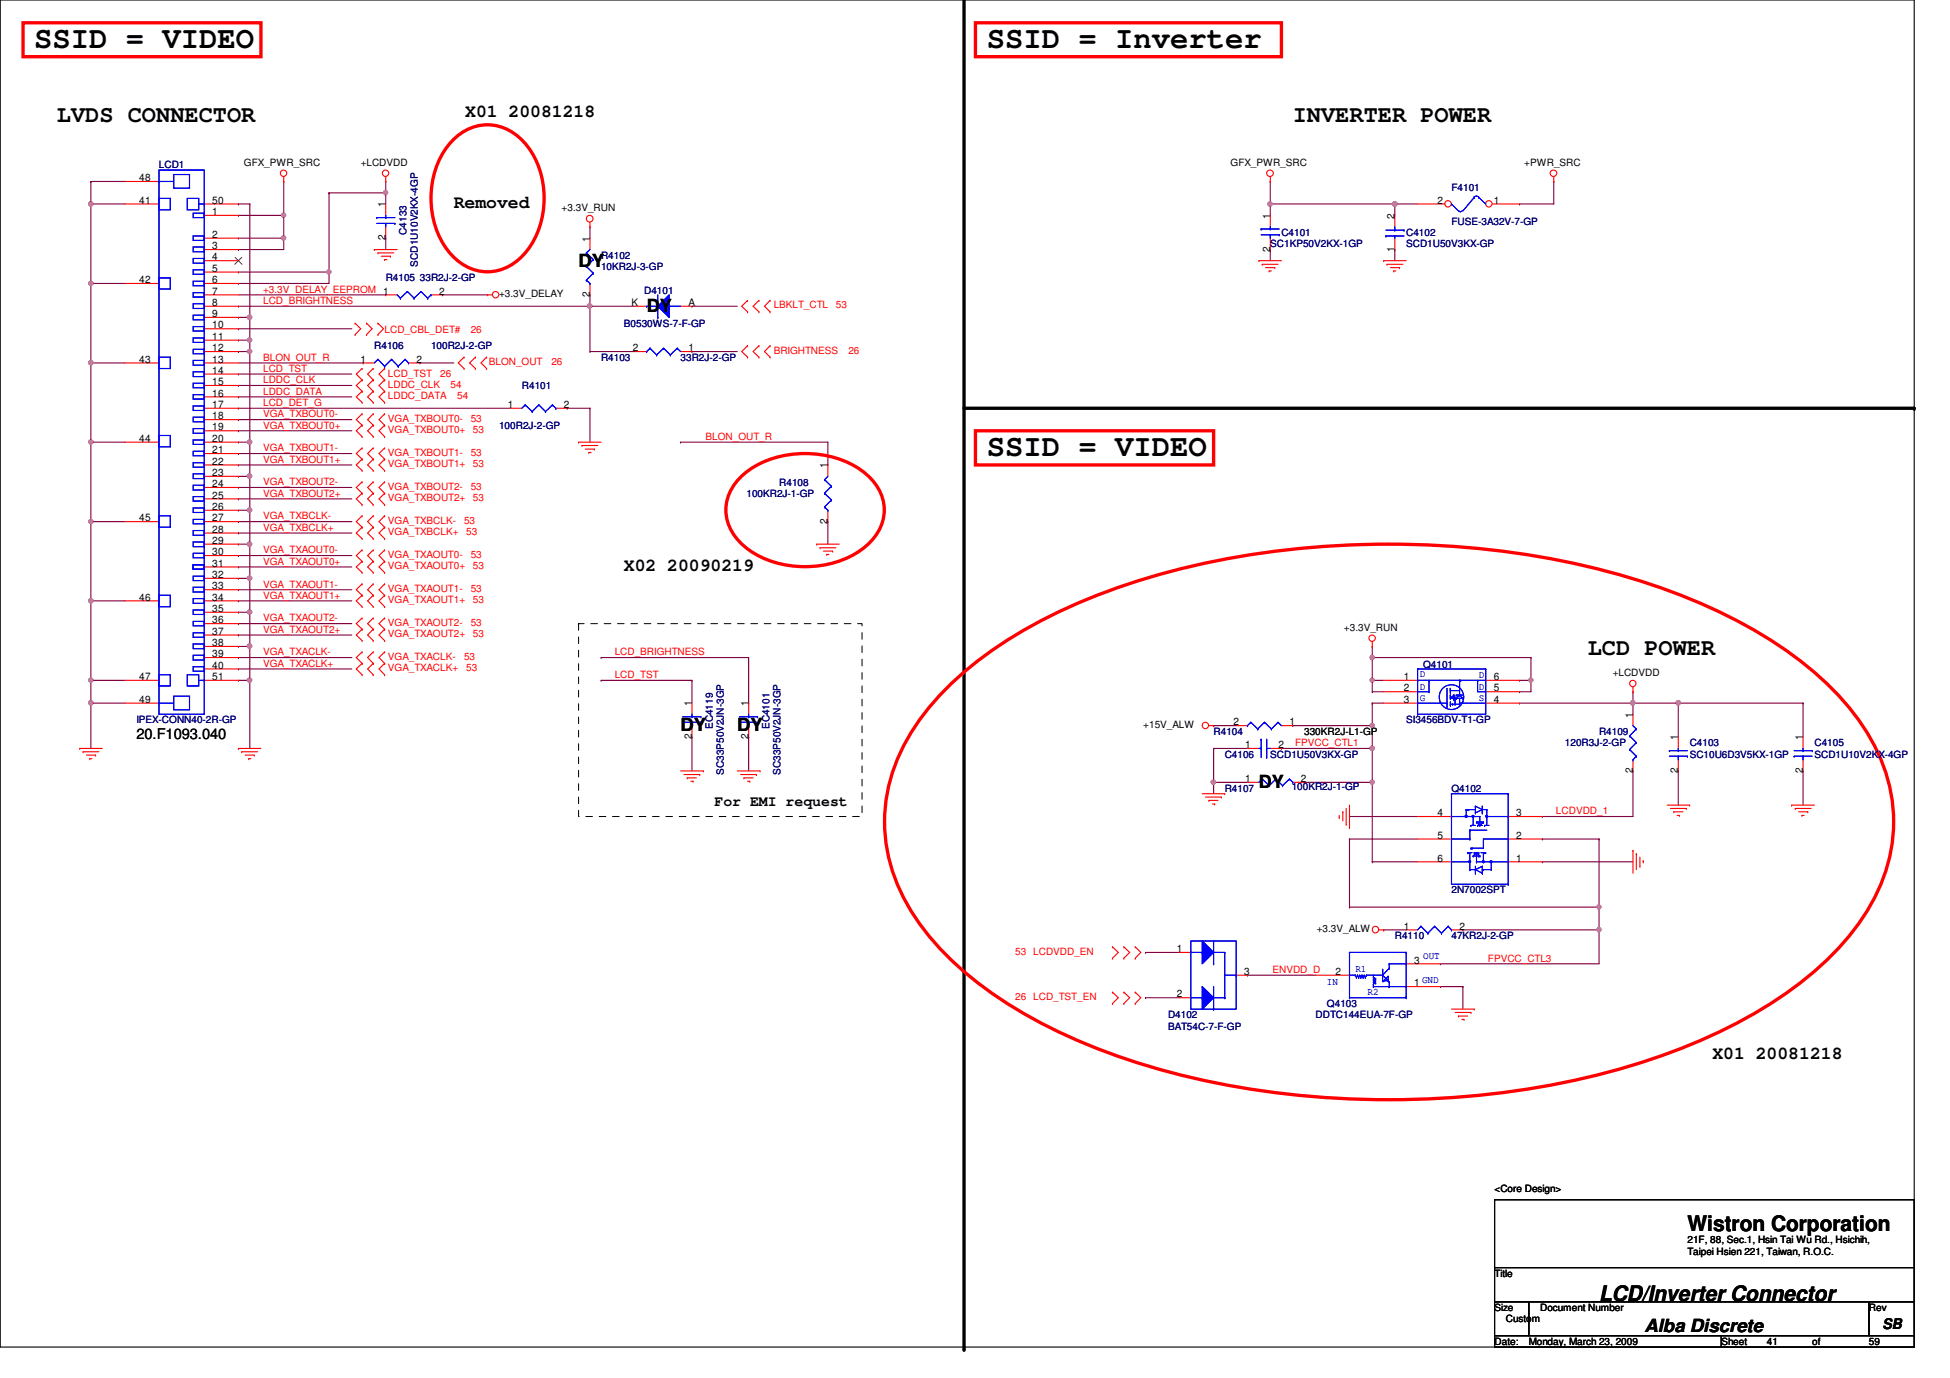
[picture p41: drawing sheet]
<svg xmlns="http://www.w3.org/2000/svg" width="297mm" height="210mm" viewBox="0 0 297 210" stroke-linecap="round" stroke-linejoin="round" font-family="sans-serif">
<defs><g id="words">
<g font-size="4.7">
<text x="5.2" y="7.3">SSID = VIDEO</text>
<text x="150.3" y="7.3">SSID = Inverter</text>
<text x="150.3" y="69.5">SSID = VIDEO</text>
</g>
<g font-size="3.6">
<text x="8.7" y="18.5">LVDS CONNECTOR</text>
<text x="196.9" y="18.5">INVERTER POWER</text>
<text x="241.8" y="99.7">LCD POWER</text>
</g>
<g font-size="3.3">
<text x="257" y="187.5">Wistron Corporation</text>
<text x="243.6" y="198.2">LCD/Inverter Connector</text>
</g>
<g font-size="2.8">
<text x="70.9" y="17.9">X01 20081218</text>
<text x="69.1" y="31.7">Removed</text>
<text x="88.1" y="40.6">DY</text>
<text x="98.5" y="47.5">DY</text>
<text x="95" y="87">X02 20090219</text>
<text x="103.7" y="111.4">DY</text>
<text x="112.3" y="111.4">DY</text>
<text x="191.8" y="120">DY</text>
<text x="260.9" y="161.2">X01 20081218</text>
<text x="250.5" y="202.9">Alba Discrete</text>
</g>
<g font-size="2.2">
<text x="20.8" y="112.6">20.F1093.040</text>
<text x="108.8" y="122.8">For EMI request</text>
<text x="286.8" y="202.4">SB</text>
</g>
<g font-size="1.6">
<text x="21.2" y="27.6">48</text>
<text x="21.2" y="31">41</text>
<text x="32.3" y="32.8">1</text>
<text x="32.3" y="31">50</text>
<text x="58.7" y="31.6" transform="rotate(-90 58.7 31.6)">1</text>
<text x="193.5" y="33.3" transform="rotate(-90 193.5 33.3)">1</text>
<text x="212.4" y="33.3" transform="rotate(-90 212.4 33.3)">2</text>
<text x="219" y="31">2</text>
<text x="227.5" y="31">1</text>
<text x="32.3" y="36.2">2</text>
<text x="32.3" y="38">3</text>
<text x="32.3" y="39.7">4</text>
<text x="32.3" y="41.4">5</text>
<text x="58.7" y="36.6" transform="rotate(-90 58.7 36.6)">2</text>
<text x="89.8" y="36.8" transform="rotate(-90 89.8 36.8)">1</text>
<text x="193.5" y="38.4" transform="rotate(-90 193.5 38.4)">2</text>
<text x="212.4" y="38.4" transform="rotate(-90 212.4 38.4)">1</text>
<text x="21.2" y="43.1">42</text>
<text x="32.3" y="43.1">6</text>
<text x="32.3" y="44.9">7</text>
<text x="32.3" y="46.6">8</text>
<text x="66.9" y="44.9">2</text>
<text x="89.8" y="45.3" transform="rotate(-90 89.8 45.3)">2</text>
<text x="96.2" y="46.6">K</text>
<text x="104.9" y="46.6">A</text>
<text x="32.3" y="48.3">9</text>
<text x="32.3" y="50">10</text>
<text x="32.3" y="51.8">11</text>
<text x="32.3" y="53.5">12</text>
<text x="96.4" y="53.5">2</text>
<text x="104.9" y="53.5">1</text>
<text x="21.2" y="55.2">43</text>
<text x="32.3" y="55.2">13</text>
<text x="32.3" y="56.9">14</text>
<text x="32.3" y="58.7">15</text>
<text x="54.9" y="55.2">1</text>
<text x="63.5" y="55.2">2</text>
<text x="32.3" y="60.4">16</text>
<text x="32.3" y="62.1">17</text>
<text x="32.3" y="63.9">18</text>
<text x="32.3" y="65.6">19</text>
<text x="77.4" y="62.1">1</text>
<text x="85.9" y="62.1">2</text>
<text x="21.2" y="67.3">44</text>
<text x="32.3" y="67.3">20</text>
<text x="32.3" y="69">21</text>
<text x="32.3" y="70.8">22</text>
<text x="126.1" y="71.3" transform="rotate(-90 126.1 71.3)">1</text>
<text x="32.3" y="72.5">23</text>
<text x="32.3" y="74.2">24</text>
<text x="32.3" y="75.9">25</text>
<text x="32.3" y="77.7">26</text>
<text x="21.2" y="79.4">45</text>
<text x="32.3" y="79.4">27</text>
<text x="32.3" y="81.2">28</text>
<text x="32.3" y="82.8">29</text>
<text x="126.1" y="79.8" transform="rotate(-90 126.1 79.8)">2</text>
<text x="32.3" y="84.6">30</text>
<text x="32.3" y="86.3">31</text>
<text x="32.3" y="88.1">32</text>
<text x="32.3" y="89.8">33</text>
<text x="21.2" y="91.5">46</text>
<text x="32.3" y="91.5">34</text>
<text x="32.3" y="93.2">35</text>
<text x="32.3" y="95">36</text>
<text x="32.3" y="96.7">37</text>
<text x="32.3" y="98.4">38</text>
<text x="32.3" y="100.1">39</text>
<text x="32.3" y="101.9">40</text>
<text x="21.2" y="103.6">47</text>
<text x="21.2" y="107.1">49</text>
<text x="32.3" y="103.6">51</text>
<text x="105.4" y="107.6" transform="rotate(-90 105.4 107.6)">1</text>
<text x="114" y="107.6" transform="rotate(-90 114 107.6)">1</text>
<text x="213.8" y="103.6">1</text>
<text x="213.8" y="105.3">2</text>
<text x="213.8" y="107.1">3</text>
<text x="227.5" y="107.1">4</text>
<text x="227.5" y="105.3">5</text>
<text x="227.5" y="103.6">6</text>
<text x="105.4" y="112.6" transform="rotate(-90 105.4 112.6)">2</text>
<text x="114" y="112.6" transform="rotate(-90 114 112.6)">2</text>
<text x="187.9" y="110.5">2</text>
<text x="189.6" y="114">1</text>
<text x="194.7" y="114">2</text>
<text x="196.4" y="110.5">1</text>
<text x="248.7" y="109.3" transform="rotate(-90 248.7 109.3)">1</text>
<text x="255.6" y="112.8" transform="rotate(-90 255.6 112.8)">1</text>
<text x="274.6" y="112.8" transform="rotate(-90 274.6 112.8)">1</text>
<text x="189.6" y="119.1">1</text>
<text x="198.2" y="119.1">2</text>
<text x="248.7" y="117.8" transform="rotate(-90 248.7 117.8)">2</text>
<text x="255.6" y="117.8" transform="rotate(-90 255.6 117.8)">2</text>
<text x="274.6" y="117.8" transform="rotate(-90 274.6 117.8)">2</text>
<text x="219" y="124.3">4</text>
<text x="231" y="124.3">3</text>
<text x="219" y="127.8">5</text>
<text x="219" y="131.2">6</text>
<text x="231" y="131.2">1</text>
<text x="231" y="127.8">2</text>
<text x="213.8" y="141.6">1</text>
<text x="222.3" y="141.6">2</text>
<text x="179.3" y="145">1</text>
<text x="189.5" y="148.5">3</text>
<text x="203.5" y="148.5">2</text>
<text x="215.4" y="146.8">3</text>
<text x="179.3" y="151.9">2</text>
<text x="215.4" y="150.2">1</text>
</g>
<g font-size="1.5" fill="#000080">
<text x="24.2" y="25.6">LCD1</text>
<text x="221.1" y="29">F4101</text>
<text x="61.9" y="35.8" transform="rotate(-90 61.9 35.8)">C4133</text>
<text x="195.2" y="35.9">C4101</text>
<text x="214.2" y="35.9">C4102</text>
<text x="221.1" y="34.2">FUSE-3A32V-7-GP</text>
<text x="63.7" y="40.6" transform="rotate(-90 63.7 40.6)">SCD1U10V2KX-4GP</text>
<text x="91.6" y="39.4">R4102</text>
<text x="91.6" y="41.1">10KR2J-3-GP</text>
<text x="193.5" y="37.7">SC1KP50V2KX-1GP</text>
<text x="214.2" y="37.7">SCD1U50V3KX-GP</text>
<text x="58.8" y="42.8">R4105 33R2J-2-GP</text>
<text x="98.1" y="44.7">D4101</text>
<text x="57" y="53.2">R4106</text>
<text x="65.7" y="53.2">100R2J-2-GP</text>
<text x="95" y="49.7">B0530WS-7-F-GP</text>
<text x="79.5" y="59.3">R4101</text>
<text x="91.6" y="54.9">R4103</text>
<text x="103.7" y="54.9">33R2J-2-GP</text>
<text x="76" y="65.3">100R2J-2-GP</text>
<text x="113.7" y="75.6">100KR2J-1-GP</text>
<text x="118.7" y="74">R4108</text>
<text x="216.8" y="101.7">Q4101</text>
<text x="20.8" y="110.2">IPEX-CONN40-2R-GP</text>
<text x="108.6" y="111" transform="rotate(-90 108.6 111)">EC4119</text>
<text x="117.2" y="111" transform="rotate(-90 117.2 111)">EC4101</text>
<text x="184.9" y="111.9">R4104</text>
<text x="214.2" y="110.2">SI3456BDV-T1-GP</text>
<text x="238.4" y="113.7">120R3J-2-GP</text>
<text x="243.6" y="111.9">R4109</text>
<text x="257.4" y="113.7">C4103</text>
<text x="276.4" y="113.7">C4105</text>
<text x="110.3" y="118" transform="rotate(-90 110.3 118)">SC33P50V2JN-3GP</text>
<text x="118.9" y="118" transform="rotate(-90 118.9 118)">SC33P50V2JN-3GP</text>
<text x="186.6" y="115.4">C4106</text>
<text x="193.5" y="115.4">SCD1U50V3KX-GP</text>
<text x="257.4" y="115.4">SC10U6D3V5KX-1GP</text>
<text x="276.4" y="115.4">SCD1U10V2KX-4GP</text>
<text x="186.6" y="120.6">R4107</text>
<text x="196.8" y="120.4">100KR2J-1-GP</text>
<text x="221.1" y="120.6">Q4102</text>
<text x="221.1" y="136.1">2N7002SPT</text>
<text x="212.5" y="143">R4110</text>
<text x="221.1" y="143">47KR2J-2-GP</text>
<text x="177.9" y="155.1">D4102</text>
<text x="200.4" y="155.1">DDTC144EUA-7F-GP</text>
<text x="202.1" y="153.4">Q4103</text>
<text x="177.9" y="156.8">BAT54C-7-F-GP</text>
</g>
<g font-size="1.5">
<text x="37.2" y="25.2">GFX_PWR_SRC</text>
<text x="54.9" y="25.2">+LCDVDD</text>
<text x="187.4" y="25.2">GFX_PWR_SRC</text>
<text x="232.2" y="25.2">+PWR_SRC</text>
<text x="85.6" y="32.1">+3.3V_RUN</text>
<text x="76" y="45.3">+3.3V_DELAY</text>
<text x="204.7" y="96.1">+3.3V_RUN</text>
<text x="245.7" y="103">+LCDVDD</text>
<text x="174.2" y="110.9">+15V_ALW</text>
<text x="198.7" y="111.9">330KR2J-L1-GP</text>
<text x="200.6" y="142">+3.3V_ALW</text>
<text x="227.7" y="181.5">&lt;Core Design&gt;</text>
<text x="257" y="189.3">21F, 88, Sec.1, Hsin Tai Wu Rd., Hsichih,</text>
<text x="257" y="191.1">Taipei Hsien 221, Taiwan, R.O.C.</text>
<text x="227.7" y="194.5">Title</text>
<text x="227.7" y="199.7">Size</text>
<text x="229.4" y="201.4">Custom</text>
<text x="234.6" y="199.7">Document Number</text>
<text x="284.7" y="199.7">Rev</text>
<text x="227.7" y="204.9">Date:</text>
<text x="232.9" y="204.9">Monday, March 23, 2009</text>
<text x="262.2" y="204.9">Sheet</text>
<text x="269.2" y="204.9">41</text>
<text x="276.1" y="204.9">of</text>
<text x="284.7" y="204.9">59</text>
</g>
<g font-size="1.5" fill="#f00">
<text x="40.1" y="46.3">LCD_BRIGHTNESS</text>
<text x="40.1" y="44.6">+3.3V_DELAY_EEPROM 1</text>
<text x="117.9" y="47">LBKLT_CTL</text>
<text x="127.3" y="47">53</text>
<text x="58.6" y="50.8">LCD_CBL_DET#</text>
<text x="71.7" y="50.8">26</text>
<text x="117.9" y="53.9">BRIGHTNESS</text>
<text x="129.2" y="53.9">26</text>
<text x="40.1" y="56.6">LCD_TST</text>
<text x="40.1" y="58.4">LDDC_CLK</text>
<text x="40.1" y="54.9">BLON_OUT_R</text>
<text x="59.1" y="59.1">LDDC_CLK</text>
<text x="59.1" y="57.4">LCD_TST</text>
<text x="67.1" y="57.4">26</text>
<text x="68.6" y="59.1">54</text>
<text x="74.5" y="55.6">BLON_OUT</text>
<text x="84" y="55.6">26</text>
<text x="40.1" y="63.6">VGA_TXBOUT0-</text>
<text x="40.1" y="65.3">VGA_TXBOUT0+</text>
<text x="40.1" y="60.1">LDDC_DATA</text>
<text x="40.1" y="61.8">LCD_DET_G</text>
<text x="59.1" y="64.3">VGA_TXBOUT0-</text>
<text x="59.1" y="66">VGA_TXBOUT0+</text>
<text x="59.1" y="60.8">LDDC_DATA</text>
<text x="69.6" y="60.8">54</text>
<text x="71.7" y="64.3">53</text>
<text x="72" y="66">53</text>
<text x="40.1" y="68.7">VGA_TXBOUT1-</text>
<text x="40.1" y="70.5">VGA_TXBOUT1+</text>
<text x="59.1" y="69.5">VGA_TXBOUT1-</text>
<text x="59.1" y="71.2">VGA_TXBOUT1+</text>
<text x="71.7" y="69.5">53</text>
<text x="72" y="71.2">53</text>
<text x="107.5" y="67">BLON_OUT_R</text>
<text x="40.1" y="75.6">VGA_TXBOUT2+</text>
<text x="40.1" y="73.9">VGA_TXBOUT2-</text>
<text x="59.1" y="74.6">VGA_TXBOUT2-</text>
<text x="59.1" y="76.4">VGA_TXBOUT2+</text>
<text x="71.7" y="74.6">53</text>
<text x="72" y="76.4">53</text>
<text x="40.1" y="79.1">VGA_TXBCLK-</text>
<text x="40.1" y="80.9">VGA_TXBCLK+</text>
<text x="59.1" y="79.8">VGA_TXBCLK-</text>
<text x="59.1" y="81.5">VGA_TXBCLK+</text>
<text x="70.7" y="79.8">53</text>
<text x="71" y="81.5">53</text>
<text x="40.1" y="89.5">VGA_TXAOUT1-</text>
<text x="40.1" y="84.3">VGA_TXAOUT0-</text>
<text x="40.1" y="86">VGA_TXAOUT0+</text>
<text x="59.1" y="85">VGA_TXAOUT0-</text>
<text x="59.1" y="86.7">VGA_TXAOUT0+</text>
<text x="71.7" y="85">53</text>
<text x="72" y="86.7">53</text>
<text x="40.1" y="91.2">VGA_TXAOUT1+</text>
<text x="40.1" y="94.7">VGA_TXAOUT2-</text>
<text x="59.1" y="90.2">VGA_TXAOUT1-</text>
<text x="59.1" y="91.9">VGA_TXAOUT1+</text>
<text x="59.1" y="95.4">VGA_TXAOUT2-</text>
<text x="71.7" y="90.2">53</text>
<text x="71.7" y="95.4">53</text>
<text x="72" y="91.9">53</text>
<text x="40.1" y="99.8">VGA_TXACLK-</text>
<text x="40.1" y="101.6">VGA_TXACLK+</text>
<text x="40.1" y="96.4">VGA_TXAOUT2+</text>
<text x="59.1" y="97.1">VGA_TXAOUT2+</text>
<text x="59.1" y="100.5">VGA_TXACLK-</text>
<text x="70.7" y="100.5">53</text>
<text x="72" y="97.1">53</text>
<text x="93.6" y="99.8">LCD_BRIGHTNESS</text>
<text x="59.1" y="102.3">VGA_TXACLK+</text>
<text x="71" y="102.3">53</text>
<text x="93.6" y="103.3">LCD_TST</text>
<text x="197.3" y="113.7">FPVCC_CTL1</text>
<text x="237" y="124">LCDVDD_1</text>
<text x="154.6" y="145.5">53 LCDVDD_EN</text>
<text x="193.8" y="148.2">ENVDD_D</text>
<text x="226.6" y="146.5">FPVCC_CTL3</text>
<text x="154.6" y="152.4">26 LCD_TST_EN</text>
</g>
<g font-size="1.5" fill="#00f">
<text x="216.3" y="103.1">D</text>
<text x="216.3" y="105">D</text>
<text x="216.3" y="106.8">G</text>
<text x="225.3" y="103.3">D</text>
<text x="225.3" y="105">D</text>
<text x="225.3" y="106.8">S</text>
<text x="206.5" y="148">R1</text>
<text x="216.6" y="149.8">GND</text>
<text x="216.8" y="146.1">OUT</text>
<text x="202.1" y="150.1">IN</text>
<text x="208.3" y="151.5">R2</text>
</g>
</g></defs>
<path d="M0 0h291.6v205.2h-291.6z" fill="none" stroke="#000" stroke-width=".17"/>
<path d="M13.8 43.2h.1M13.8 43.2h5.2M13.8 43.2v12.1M13.8 91.5h.1M13.8 91.5h5.2" fill="none" stroke="#800040" stroke-width=".17"/>
<circle cx="13.8" cy="43.2" r=".33" fill="#f0f"/>
<circle cx="13.8" cy="43.2" r=".33" fill="none" stroke="#f0f" stroke-width=".17"/>
<path d="M13.8 27.6h.1M13.8 27.6h5.2M13.8 55.3h.1M13.8 55.3h5.2M13.8 67.4h.1M13.8 67.4v12.1" fill="none" stroke="#800040" stroke-width=".17"/>
<circle cx="13.8" cy="67.3" r=".33" fill="#f0f"/>
<circle cx="13.8" cy="67.3" r=".33" fill="none" stroke="#f0f" stroke-width=".17"/>
<path d="M13.8 31.1h.1M13.8 31.1v12.1" fill="none" stroke="#800040" stroke-width=".17"/>
<circle cx="13.8" cy="31.1" r=".34" fill="#f0f"/>
<circle cx="13.8" cy="31.1" r=".34" fill="none" stroke="#f0f" stroke-width=".17"/>
<path d="M13.8 79.5h.1M13.8 79.5h5.2M13.8 79.5v12" fill="none" stroke="#800040" stroke-width=".17"/>
<circle cx="13.8" cy="79.4" r=".33" fill="#f0f"/>
<circle cx="13.8" cy="79.4" r=".33" fill="none" stroke="#f0f" stroke-width=".17"/>
<path d="M193.5 27.6h.1M193.5 31.1h.1M193.5 27.6v3.5M193.5 31.1h19" fill="none" stroke="#800040" stroke-width=".17"/>
<circle cx="212.5" cy="31.1" r=".34" fill="#f0f"/>
<circle cx="212.5" cy="31.1" r=".34" fill="none" stroke="#f0f" stroke-width=".17"/>
<circle cx="193.5" cy="31.1" r=".34" fill="#f0f"/>
<circle cx="193.5" cy="31.1" r=".34" fill="none" stroke="#f0f" stroke-width=".17"/>
<path d="M193.5 31.1h.1M193.5 38h.1M193.5 31.1v1.7M193.5 38v1.7M212.5 31.1h.1M212.5 38h.1M212.5 31.1h3.4M212.5 31.1v1.7M212.5 38v1.7M231.5 31.1h.1M236.7 27.6h.1M236.7 27.6v3.5h-5.2" fill="none" stroke="#800040" stroke-width=".17"/>
<circle cx="212.5" cy="31.1" r=".34" fill="#f0f"/>
<circle cx="212.5" cy="31.1" r=".34" fill="none" stroke="#f0f" stroke-width=".17"/>
<g fill="none" stroke="#800040" stroke-width=".17">
<path d="M13.8 91.5h.1M13.8 91.5v12.1M13.8 103.6h.1M13.8 103.6h5.2M91.6 103.6h.1M91.6 100.2h.1M91.6 103.6h13.8M91.6 100.2h22.4v6.9M105.4 103.6h.1M105.4 112.3h.1M105.4 103.6v3.5M105.4 112.3v5.1"/>
<path d="M114 112.3h.1M114 107.1h.1M114 112.3v5.1"/>
</g>
<circle cx="13.8" cy="91.5" r=".34" fill="#f0f"/>
<circle cx="13.8" cy="91.5" r=".34" fill="none" stroke="#f0f" stroke-width=".17"/>
<path d="M13.8 107.1h.1M13.8 107.1v6.9" fill="none" stroke="#800040" stroke-width=".17"/>
<circle cx="13.8" cy="107.1" r=".34" fill="#f0f"/>
<circle cx="13.8" cy="107.1" r=".34" fill="none" stroke="#f0f" stroke-width=".17"/>
<path d="M50.1 29.4h.1M50.1 29.4v12M50.1 29.4h8.7M36.3 63.9h.1M36.3 63.9h17.3M89.9 62.2h.1M89.9 62.2v5.2" fill="none" stroke="#800040" stroke-width=".17"/>
<circle cx="58.7" cy="29.3" r=".33" fill="#f0f"/>
<circle cx="58.7" cy="29.3" r=".33" fill="none" stroke="#f0f" stroke-width=".17"/>
<g fill="none" stroke="#800040" stroke-width=".17">
<path d="M38.1 31.1h.1M38.1 31.1v17.2h-1.8M43.2 27.6h.1M43.2 27.6v5.2M36.3 48.3h.1M36.3 41.4h.1M36.3 41.4h13.8M64 55.3h.1M64 55.3h5.1M67.4 44.9h.1M67.4 44.9h6.9M86.4 62.2h.1"/>
<path d="M86.4 62.2h3.5"/>
</g>
<circle cx="50.1" cy="41.4" r=".32" fill="#f0f"/>
<circle cx="50.1" cy="41.4" r=".32" fill="none" stroke="#f0f" stroke-width=".17"/>
<path d="M36.3 31.1h.1M36.3 31.1h1.8M38.1 53.6h.1M38.1 53.6v13.8" fill="none" stroke="#800040" stroke-width=".17"/>
<circle cx="38" cy="53.5" r=".33" fill="#f0f"/>
<circle cx="38" cy="53.5" r=".33" fill="none" stroke="#f0f" stroke-width=".17"/>
<path d="M36.3 82.9h.1M36.3 82.9h1.8M38.1 82.9h.1M38.1 82.9v5.2" fill="none" stroke="#800040" stroke-width=".17"/>
<circle cx="38" cy="82.9" r=".34" fill="#f0f"/>
<circle cx="38" cy="82.9" r=".34" fill="none" stroke="#f0f" stroke-width=".17"/>
<path d="M36.3 32.8h.1M36.3 32.8h6.9" fill="none" stroke="#800040" stroke-width=".17"/>
<circle cx="43.2" cy="32.8" r=".32" fill="#f0f"/>
<circle cx="43.2" cy="32.8" r=".32" fill="none" stroke="#f0f" stroke-width=".17"/>
<path d="M43.2 36.3h.1M43.2 36.3v1.7" fill="none" stroke="#800040" stroke-width=".17"/>
<circle cx="43.2" cy="36.3" r=".32" fill="#f0f"/>
<circle cx="43.2" cy="36.3" r=".32" fill="none" stroke="#f0f" stroke-width=".17"/>
<g fill="none" stroke="#800040" stroke-width=".17">
<path d="M36.3 36.3h.1M36.3 36.3h6.9M36.3 57h.1M36.3 58.7h.1M36.3 57h17.3M36.3 58.7h17.3M36.3 79.5h.1M36.3 69.1h.1M36.3 76h.1M36.3 65.6h.1M36.3 70.8h.1M36.3 60.5h.1"/>
<path d="M36.3 74.3h.1M36.3 79.5h17.3M36.3 69.1h17.3M36.3 76h17.3M36.3 65.6h17.3M36.3 70.8h17.3M36.3 60.5h17.3M36.3 74.3h17.3M36.3 89.8h.1M36.3 91.5h.1M36.3 81.2h.1M36.3 95h.1"/>
<path d="M36.3 84.6h.1M36.3 96.7h.1M36.3 86.4h.1M36.3 88.1h.1M36.3 89.8h17.3M36.3 91.5h17.3M36.3 81.2h17.3M36.3 95h17.3M36.3 84.6h17.3M36.3 96.7h17.3M36.3 86.4h17.3M36.3 88.1h1.8"/>
<path d="M38.1 93.3h.1M38.1 93.3v5.2M36.3 100.2h.1M36.3 101.9h.1M36.3 100.2h17.3M36.3 101.9h17.3"/>
</g>
<circle cx="38" cy="93.2" r=".33" fill="#f0f"/>
<circle cx="38" cy="93.2" r=".33" fill="none" stroke="#f0f" stroke-width=".17"/>
<path d="M58.8 36.3h.1M58.8 29.4h.1M58.8 29.4v1.7M58.8 36.3v1.7M36.3 67.4h.1M36.3 67.4h1.8M38.1 67.4h.1M38.1 67.4v5.2" fill="none" stroke="#800040" stroke-width=".17"/>
<circle cx="38" cy="67.3" r=".33" fill="#f0f"/>
<circle cx="38" cy="67.3" r=".33" fill="none" stroke="#f0f" stroke-width=".17"/>
<path d="M36.3 93.3h.1M38.1 88.1h.1M38.1 88.1v5.2h-1.8" fill="none" stroke="#800040" stroke-width=".17"/>
<circle cx="38" cy="88.1" r=".33" fill="#f0f"/>
<circle cx="38" cy="88.1" r=".33" fill="none" stroke="#f0f" stroke-width=".17"/>
<path d="M38.1 103.6h.1M38.1 103.6v10.4" fill="none" stroke="#800040" stroke-width=".17"/>
<circle cx="38" cy="103.6" r=".33" fill="#f0f"/>
<circle cx="38" cy="103.6" r=".33" fill="none" stroke="#f0f" stroke-width=".17"/>
<path d="M36.3 72.6h.1M36.3 72.6h1.8M38.1 72.6h.1M38.1 72.6v5.1" fill="none" stroke="#800040" stroke-width=".17"/>
<circle cx="38" cy="72.5" r=".34" fill="#f0f"/>
<circle cx="38" cy="72.5" r=".34" fill="none" stroke="#f0f" stroke-width=".17"/>
<path d="M36.3 62.2h.1M36.3 77.7h.1M36.3 62.2h41.5M36.3 77.7h1.8M38.1 77.7h.1M38.1 77.7v5.2M36.3 98.5h.1M36.3 98.5h1.8" fill="none" stroke="#800040" stroke-width=".17"/>
<circle cx="38" cy="77.7" r=".33" fill="#f0f"/>
<circle cx="38" cy="77.7" r=".33" fill="none" stroke="#f0f" stroke-width=".17"/>
<path d="M38.1 48.3h.1M38.1 48.3v3.5" fill="none" stroke="#800040" stroke-width=".17"/>
<circle cx="38" cy="48.3" r=".34" fill="#f0f"/>
<circle cx="38" cy="48.3" r=".34" fill="none" stroke="#f0f" stroke-width=".17"/>
<path d="M36.3 38h.1M36.3 38h6.9M58.8 27.6h.1M58.8 27.6v1.8M36.3 51.8h.1M36.3 46.7h.1M36.3 46.7h60.5M36.3 51.8h1.8M89.9 44.9h.1M89.9 46.7h.1M89.9 44.9v8.7" fill="none" stroke="#800040" stroke-width=".17"/>
<circle cx="89.8" cy="46.6" r=".34" fill="#f0f"/>
<circle cx="89.8" cy="46.6" r=".34" fill="none" stroke="#f0f" stroke-width=".17"/>
<g fill="none" stroke="#800040" stroke-width=".17">
<path d="M43.2 32.8h.1M43.2 32.8v3.5M89.9 34.5h.1M89.9 34.5v1.8M36.3 53.6h.1M38.1 51.8h.1M38.1 51.8v1.8h-1.8M50.1 41.4h.1M50.1 41.4v1.8M89.9 53.6h.1M89.9 53.6h6.9M105.4 46.7h.1"/>
<path d="M105.4 53.6h.1M105.4 46.7h6.9M105.4 53.6h6.9"/>
</g>
<circle cx="38" cy="51.8" r=".33" fill="#f0f"/>
<circle cx="38" cy="51.8" r=".33" fill="none" stroke="#f0f" stroke-width=".17"/>
<path d="M36.3 43.2h.1M36.3 50.1h.1M36.3 43.2h13.8M36.3 50.1h17.3M38.1 98.5h.1M38.1 98.5v5.1" fill="none" stroke="#800040" stroke-width=".17"/>
<circle cx="38" cy="98.4" r=".34" fill="#f0f"/>
<circle cx="38" cy="98.4" r=".34" fill="none" stroke="#f0f" stroke-width=".17"/>
<path d="M36.3 44.9h22.5M36.3 55.3h19M55.3 55.3h.1M58.8 44.9h.1M209 114h.1M209 114v5.2" fill="none" stroke="#800040" stroke-width=".17"/>
<circle cx="209" cy="114" r=".32" fill="#f0f"/>
<circle cx="209" cy="114" r=".32" fill="none" stroke="#f0f" stroke-width=".17"/>
<path d="M209 100.2h.1M209 100.2h24.2M233.2 100.2h.1M233.2 100.2v3.4" fill="none" stroke="#800040" stroke-width=".17"/>
<circle cx="209" cy="100.2" r=".33" fill="#f0f"/>
<circle cx="209" cy="100.2" r=".33" fill="none" stroke="#f0f" stroke-width=".17"/>
<path d="M184.9 114h.1M184.9 110.5h.1M184.9 114h5.1M184.9 110.5h3.4M209 103.6h.1M209 103.6h1.8M205.6 127.8h.1M205.6 127.8h10.3" fill="none" stroke="#800040" stroke-width=".17"/>
<circle cx="209" cy="103.6" r=".32" fill="#f0f"/>
<circle cx="209" cy="103.6" r=".32" fill="none" stroke="#f0f" stroke-width=".17"/>
<path d="M195.2 114h.1M195.2 114h13.8" fill="none" stroke="#800040" stroke-width=".17"/>
<circle cx="209" cy="114" r=".32" fill="#f0f"/>
<circle cx="209" cy="114" r=".32" fill="none" stroke="#f0f" stroke-width=".17"/>
<path d="M196.9 110.5h.1M196.9 110.5h12.1" fill="none" stroke="#800040" stroke-width=".17"/>
<circle cx="209" cy="110.5" r=".32" fill="#f0f"/>
<circle cx="209" cy="110.5" r=".32" fill="none" stroke="#f0f" stroke-width=".17"/>
<path d="M184.9 119.2h.1M184.9 119.2v1.7M209 105.4h.1M209 103.6h.1M209 105.4h1.8M209 103.6v1.8" fill="none" stroke="#800040" stroke-width=".17"/>
<circle cx="184.8" cy="119.1" r=".33" fill="#f0f"/>
<circle cx="184.8" cy="119.1" r=".33" fill="none" stroke="#f0f" stroke-width=".17"/>
<path d="M209 100.2h.1M209 100.2v3.4M255.6 107.1h.1M255.6 107.1v5.2" fill="none" stroke="#800040" stroke-width=".17"/>
<circle cx="255.6" cy="107.1" r=".34" fill="#f0f"/>
<circle cx="255.6" cy="107.1" r=".34" fill="none" stroke="#f0f" stroke-width=".17"/>
<g fill="none" stroke="#800040" stroke-width=".17">
<path d="M184.9 114h.1M184.9 119.2h.1M184.9 114v5.2M184.9 119.2h5.1M198.7 119.2h.1M198.7 119.2h10.3M209 110.5h.1M209 110.5v3.5M248.7 117.4h.1M248.7 107.1h.1M248.7 117.4v7M248.7 107.1h6.9"/>
<path d="M205.6 124.4h.1M205.6 124.4h10.3M219.4 146.8h.1M219.4 150.3h.1M219.4 146.8h24.2M219.4 150.3h3.4M222.8 150.3h.1M222.8 150.3v3.4"/>
</g>
<circle cx="248.7" cy="107.1" r=".33" fill="#f0f"/>
<circle cx="248.7" cy="107.1" r=".33" fill="none" stroke="#f0f" stroke-width=".17"/>
<path d="M209 107.1h.1M209 107.1v3.4M248.7 105.4h.1M248.7 105.4v1.7M234.9 124.4h.1M234.9 124.4h13.8" fill="none" stroke="#800040" stroke-width=".17"/>
<circle cx="248.7" cy="107.1" r=".33" fill="#f0f"/>
<circle cx="248.7" cy="107.1" r=".33" fill="none" stroke="#f0f" stroke-width=".17"/>
<g fill="none" stroke="#800040" stroke-width=".17">
<path d="M209 98.5h.1M209 98.5v1.7M209 107.1h.1M209 107.1h1.8M231.5 105.4h.1M231.5 103.6h.1M231.5 103.6h1.7M233.2 103.6h.1M233.2 103.6v1.8h-1.7M255.6 107.1h.1M255.6 117.4h.1M255.6 107.1h19.1"/>
<path d="M255.6 117.4v5.2M274.7 107.1h.1M274.7 117.4h.1M274.7 107.1v5.2M274.7 117.4v5.2M205.6 127.8h.1M205.6 138.2h.1M205.6 127.8v10.4M209 131.3h.1M209 131.3h6.9M243.6 127.8h.1M243.6 127.8v10.4h-38"/>
<path d="M210.8 141.6h.1M210.8 141.6h3.4M222.8 141.6h.1M222.8 141.6h20.8"/>
</g>
<circle cx="233.2" cy="103.6" r=".32" fill="#f0f"/>
<circle cx="233.2" cy="103.6" r=".32" fill="none" stroke="#f0f" stroke-width=".17"/>
<path d="M234.9 127.8h.1M234.9 127.8h8.7M243.6 138.2h.1M243.6 138.2v3.4" fill="none" stroke="#800040" stroke-width=".17"/>
<circle cx="243.6" cy="138.1" r=".32" fill="#f0f"/>
<circle cx="243.6" cy="138.1" r=".32" fill="none" stroke="#f0f" stroke-width=".17"/>
<path d="M209 119.2h.1M209 119.2v12.1M248.7 107.1h.1M248.7 107.1v1.7" fill="none" stroke="#800040" stroke-width=".17"/>
<circle cx="209" cy="119.1" r=".32" fill="#f0f"/>
<circle cx="209" cy="119.1" r=".32" fill="none" stroke="#f0f" stroke-width=".17"/>
<path d="M243.6 141.6h.1M243.6 141.6v5.2" fill="none" stroke="#800040" stroke-width=".17"/>
<circle cx="243.5" cy="141.6" r=".33" fill="#f0f"/>
<circle cx="243.5" cy="141.6" r=".33" fill="none" stroke="#f0f" stroke-width=".17"/>
<g fill="none" stroke="#800040" stroke-width=".17">
<path d="M13.8 55.3h.1M13.8 55.3v12.1M13.8 67.4h.1M13.8 67.4h5.2M36.3 103.6h.1M36.3 103.6h1.8M231.5 107.1h.1M231.5 107.1h17.2M234.9 131.3h.1M234.9 131.3h13.8M174.5 152h.1M174.5 145.1h.1"/>
<path d="M174.5 152h5.2M174.5 145.1h5.2M190 148.5h.1M190 148.5h10.4"/>
</g>
<circle cx="13.8" cy="55.2" r=".34" fill="#f0f"/>
<circle cx="13.8" cy="55.2" r=".34" fill="none" stroke="#f0f" stroke-width=".17"/>
<g fill="none" stroke="#800040" stroke-width=".17">
<path d="M13.8 31.1h.1M13.8 27.6h.1M13.8 31.1h5.2M13.8 27.6v3.5M103.7 67.4h.1M103.7 67.4h22.4v3.4M126.1 70.8h.1M126.1 79.5h.1M126.1 79.5v3.4M13.8 107.1h.1M13.8 103.6h.1M13.8 103.6v3.5"/>
<path d="M13.8 107.1h5.2"/>
</g>
<circle cx="13.8" cy="103.6" r=".33" fill="#f0f"/>
<circle cx="13.8" cy="103.6" r=".33" fill="none" stroke="#f0f" stroke-width=".17"/>
<g fill="none" stroke="#f00" stroke-width=".17">
<path d="M43.2 27.6h.1M43.2 26.9v.7M57 38h.1M57 38h3.5M57.6 38.5h.1M57.6 38.5h2.4M58.1 39h1.4M58.6 39.5h.1M58.6 39.5h.3M58.8 27.6h.1M58.8 26.9v.7M58.8 31.1v1.7"/>
<path d="M58.8 34.5v1.8M59.5 39h.1M89.9 34.5h.1M89.9 33.9v.6M191.8 39.7h.1M191.8 39.7h3.4M193.5 27.6h.1M193.5 26.9v.7M210.8 39.7h.1M210.8 39.7h3.4M212.5 32.8v1.7M212.5 36.3v1.7"/>
<path d="M236.7 27.6h.1M236.7 26.9v.7M54.1 51h.1M54.1 49.2h.1M54.1 49.2l.8 .9-.8 .9M55.2 59.6h.1M55.2 57.9h.1M55.2 56.1h.1M55.2 57.9l-.9 .8 .9 .9M55.2 56.1l-.9 .9 .9 .9M55.2 59.6l-.9 .9 .9 .8M55.3 55.3h1.7"/>
<path d="M55.8 49.2h.1M55.8 51h.1M55.8 49.2l.9 .9-.9 .9M56.8 57.9h.1M56.8 59.6h.1M56.8 56.1h.1M56.8 57.9l-.8 .8 .8 .9M56.8 59.6l-.8 .9 .8 .8M56.8 56.1l-.8 .9 .8 .9M57.6 51h.1M57.6 49.2h.1M57.6 49.2l.8 .9-.8 .9"/>
<path d="M58.6 59.6h.1M58.6 57.9h.1M58.6 56.1h.1M58.6 59.6l-.9 .9 .9 .8M58.6 56.1l-.9 .9 .9 .9M58.6 57.9l-.9 .8 .9 .9M62.2 55.3h1.8M70.7 56.1h.1M70.7 54.4h.1M70.7 54.4l-.9 .9 .9 .8M72.4 54.4h.1M72.4 56.1h.1"/>
<path d="M72.4 54.4l-.9 .9 .9 .8M74.1 56.1h.1M74.1 54.4h.1M74.1 54.4l-.8 .9 .8 .8M74.3 44.9h.1M74.3 44.9h.7M113.9 47.5h.1M113.9 45.8h.1M113.9 54.4h.1M113.9 52.7h.1M113.9 45.8l-.9 .9 .9 .8M113.9 52.7l-.9 .9 .9 .8"/>
<path d="M115.6 45.8h.1M115.6 47.5h.1M115.6 52.7h.1M115.6 54.4h.1M115.6 45.8l-.9 .9 .9 .8M115.6 52.7l-.9 .9 .9 .8M117.3 47.5h.1M117.3 45.8h.1M117.3 54.4h.1M117.3 52.7h.1M117.3 45.8l-.8 .9 .8 .8M117.3 52.7l-.8 .9 .8 .8"/>
<path d="M192.3 40.3h.1M192.3 40.3h2.4M192.8 40.8h1.4M193.3 41.3h.1M193.3 41.3h.4M194.2 40.8h.1M211.3 40.3h.1M211.3 40.3h2.4M211.8 40.8h1.4M212.3 41.3h.1M212.3 41.3h.3M213.2 40.8h.1"/>
<path d="M55.2 64.8h.1M55.2 63h.1M55.2 66.5h.1M55.2 69.9h.1M55.2 68.2h.1M55.2 71.7h.1M55.2 75.1h.1M55.2 73.4h.1M55.2 76.9h.1M55.2 78.6h.1M55.2 61.3h.1M55.2 63l-.9 .9 .9 .9"/>
<path d="M55.2 64.8l-.9 .8 .9 .9M55.2 69.9l-.9 .9 .9 .9M55.2 68.2l-.9 .9 .9 .8M55.2 73.4l-.9 .9 .9 .8M55.2 78.6l-.9 .9 .9 .8M55.2 75.1l-.9 .9 .9 .9M56.8 63h.1M56.8 64.8h.1M56.8 66.5h.1M56.8 68.2h.1M56.8 69.9h.1M56.8 71.7h.1"/>
<path d="M56.8 73.4h.1M56.8 75.1h.1M56.8 76.9h.1M56.8 78.6h.1M56.8 61.3h.1M56.8 63l-.8 .9 .8 .9M56.8 64.8l-.8 .8 .8 .9M56.8 68.2l-.8 .9 .8 .8M56.8 69.9l-.8 .9 .8 .9M56.8 73.4l-.8 .9 .8 .8M56.8 75.1l-.8 .9 .8 .9M56.8 78.6l-.8 .9 .8 .8"/>
<path d="M58.6 64.8h.1M58.6 63h.1M58.6 66.5h.1M58.6 69.9h.1M58.6 68.2h.1M58.6 71.7h.1M58.6 75.1h.1M58.6 73.4h.1M58.6 76.9h.1M58.6 78.6h.1M58.6 61.3h.1M58.6 63l-.9 .9 .9 .9"/>
<path d="M58.6 64.8l-.9 .8 .9 .9M58.6 68.2l-.9 .9 .9 .8M58.6 69.9l-.9 .9 .9 .9M58.6 73.4l-.9 .9 .9 .8M58.6 75.1l-.9 .9 .9 .9M58.6 78.6l-.9 .9 .9 .8M88.1 67.4h.1M88.1 67.4h3.5M88.6 67.9h.1M88.6 67.9h2.5M89.2 68.4h1.3M89.7 68.9h.1"/>
<path d="M89.7 68.9h.3M90.5 68.4h.1M55.2 80.3h.1M55.2 82h.1M55.2 85.5h.1M55.2 83.8h.1M55.2 87.2h.1M55.2 90.7h.1M55.2 88.9h.1M55.2 92.4h.1M55.2 95.8h.1M55.2 94.1h.1"/>
<path d="M55.2 97.6h.1M55.2 99.3h.1M55.2 80.3l-.9 .9 .9 .8M55.2 83.8l-.9 .8 .9 .9M55.2 88.9l-.9 .9 .9 .9M55.2 85.5l-.9 .9 .9 .8M55.2 90.7l-.9 .8 .9 .9M55.2 95.8l-.9 .9 .9 .9M55.2 94.1l-.9 .9 .9 .8M55.2 99.3l-.9 .9 .9 .8M56.8 80.3h.1M56.8 82h.1"/>
<path d="M56.8 83.8h.1M56.8 85.5h.1M56.8 87.2h.1M56.8 88.9h.1M56.8 90.7h.1M56.8 92.4h.1M56.8 94.1h.1M56.8 95.8h.1M56.8 97.6h.1M56.8 99.3h.1M56.8 80.3l-.8 .9 .8 .8M56.8 83.8l-.8 .8 .8 .9"/>
<path d="M56.8 85.5l-.8 .9 .8 .8M56.8 88.9l-.8 .9 .8 .9M56.8 90.7l-.8 .8 .8 .9M56.8 94.1l-.8 .9 .8 .8M56.8 95.8l-.8 .9 .8 .9M56.8 99.3l-.8 .9 .8 .8M58.6 80.3h.1M58.6 82h.1M58.6 85.5h.1M58.6 83.8h.1M58.6 87.2h.1M58.6 90.7h.1"/>
<path d="M58.6 88.9h.1M58.6 92.4h.1M58.6 95.8h.1M58.6 94.1h.1M58.6 97.6h.1M58.6 99.3h.1M58.6 80.3l-.9 .9 .9 .8M58.6 83.8l-.9 .8 .9 .9M58.6 85.5l-.9 .9 .9 .8M58.6 88.9l-.9 .9 .9 .9M58.6 90.7l-.9 .8 .9 .9M58.6 94.1l-.9 .9 .9 .8"/>
<path d="M58.6 95.8l-.9 .9 .9 .9M58.6 99.3l-.9 .9 .9 .8M124.4 82.9h.1M124.4 82.9h3.4M124.9 83.4h.1M124.9 83.4h2.4M125.4 83.9h1.4M125.9 84.5h.1M125.9 84.5h.4M126.8 83.9h.1M209 98.5h.1M209 97.7v.8"/>
<path d="M12.1 114h.1M12.1 114h3.5M12.7 114.5h.1M12.7 114.5h2.4M13.2 115h1.4M13.7 115.6h.1M13.7 115.6h.3M14.6 115h.1M36.3 114h.1M36.3 114h3.4M36.8 114.5h.1M36.8 114.5h2.4"/>
<path d="M37.3 115h1.4M37.9 115.6h.1M37.9 115.6h.3M38.7 115h.1M55.2 101h.1M55.2 102.8h.1M55.2 101l-.9 .9 .9 .9M56.8 101h.1M56.8 102.8h.1M56.8 101l-.8 .9 .8 .9M58.6 101h.1M58.6 102.8h.1"/>
<path d="M58.6 101l-.9 .9 .9 .9M103.7 117.4h3.4M104.2 118h2.4M104.7 118.5h.1M104.7 118.5h1.4M105.2 119h.4M105.6 119h.1M106.6 118h.1M107.1 117.4h.1M112.3 117.4h3.5M112.8 118h2.4M113.3 118.5h.1"/>
<path d="M113.3 118.5h1.4M113.9 119h.3M114.2 119h.1M115.2 118h.1M115.8 117.4h.1M184.1 110.5h.8M184.9 110.5h.1M190 119.2h1.8M196.9 119.2h1.8M248.7 105.4h.1M248.7 104.6v.8M183.1 120.9h3.5"/>
<path d="M183.6 121.4h2.5M184.1 121.9h.1M184.1 121.9h1.4M184.7 122.5h.3M185 122.5h.1M186.1 121.4h.1M186.6 120.9h.1M204 124.5h.1M204 124.2v.3M204.6 123.7h.1M204.6 123.7v1.4M205.1 125.6h.1"/>
<path d="M205.1 123.1v2.5M205.6 126.1h.1M205.6 122.6v3.5M215.9 131.3h5.2M215.9 127.8h5.2M215.9 124.4h5.2M229.7 131.3h5.2M229.7 127.8h5.2M229.7 124.4h5.2M248.7 129.5h.1M248.7 129.5v3.5M249.3 130h.1"/>
<path d="M249.3 130v2.5M249.8 132h.1M249.8 130.6v1.4M250.3 131.1h.1M250.3 131.1v.3M254 122.6h3.4M254.5 123.1h2.4M255 123.7h.1M255 123.7h1.4M255.5 124.2h.3M255.8 124.2h.1M256.9 123.1h.1"/>
<path d="M257.4 122.6h.1M272.9 122.6h.1M272.9 122.6h3.5M273.5 123.1h.1M273.5 123.1h2.4M274 123.7h1.4M274.5 124.2h.1M274.5 124.2h.3M275.4 123.7h.1M169.5 152.9h.1M169.5 151.1h.1M169.5 146h.1"/>
<path d="M169.5 144.2h.1M169.5 151.1l.8 .9-.8 .9M169.5 144.2l.8 .9-.8 .9M171.2 151.1h.1M171.2 152.9h.1M171.2 144.2h.1M171.2 146h.1M171.2 151.1l.9 .9-.9 .9M171.2 144.2l.9 .9-.9 .9M172.9 152.9h.1M172.9 151.1h.1M172.9 146h.1"/>
<path d="M172.9 144.2h.1M172.9 151.1l.9 .9-.9 .9M172.9 144.2l.9 .9-.9 .9M210.1 141.6h.7M210.8 141.6h.1M221.1 153.7h3.5M221.7 154.2h2.4M222.2 154.8h.1M222.2 154.8h1.4M222.7 155.3h.3M223 155.3h.1M224.1 154.2h.1"/>
<path d="M224.6 153.7h.1"/>
<circle cx="43.2" cy="26.4" r=".49"/>
<circle cx="58.7" cy="26.4" r=".49"/>
<circle cx="89.8" cy="33.3" r=".51"/>
<circle cx="193.5" cy="26.4" r=".5"/>
<circle cx="236.6" cy="26.4" r=".5"/>
<circle cx="75.5" cy="44.9" r=".49"/>
<circle cx="209" cy="97.2" r=".49"/>
<circle cx="183.6" cy="110.5" r=".49"/>
<circle cx="248.7" cy="104.1" r=".49"/>
<circle cx="209.5" cy="141.6" r=".5"/>
</g>
<path d="M227.7 182.8h63.9v10.3h-63.9zM227.7 193.1h63.9v5.2h-63.9zM227.7 198.3h5.2v5.2h-5.2zM232.9 198.3h51.8v5.2h-51.8zM284.7 198.3h6.9v5.2h-6.9zM227.7 203.5h34.5v1.7h-34.5zM262.2 203.5h29.4v1.7h-29.4z" fill="none" stroke="#000" stroke-width=".17"/>
<path d="M146.9 0v205.5M146.9 62.2h144.7" fill="none" stroke="#000" stroke-width=".51"/>
<g fill="#000">
<circle cx="291.6" cy="62.2" r=".25"/>
<circle cx="146.9" cy="205.5" r=".25"/>
</g>
<path d="M88.1 95h43.2v29.4h-43.2z" fill="none" stroke="#000" stroke-width=".15" stroke-dasharray="1 1 1 1 1 1 1 1"/>
<path d="M3.5 3.5h36.2v5.1h-36.2zM148.6 3.5h46.6v5.1h-46.6zM69.3 21a7.1 7.1 0 0 1 10.7 .8 13.5 13.5 0 0 1 0 16.8 7.2 7.2 0 0 1-11.5 0 13.6 13.6 0 0 1 0-16.8zM112.7 72.8a14.8 14.8 0 0 1 12.9-3.4 11.6 11.6 0 0 1 8.3 5.2 6.6 6.6 0 0 1-1.4 8 14.9 14.9 0 0 1-14.2 3.1 10.4 10.4 0 0 1-7.4-5.9 6.6 6.6 0 0 1 1.8-7zM148.6 65.6h36.3v5.2h-36.3zM145.2 103.8a66 66 0 0 1 19.4-12.1 121.7 121.7 0 0 1 47-8.8 121.8 121.8 0 0 1 47 8.8 66.1 66.1 0 0 1 19.4 12.1 32.4 32.4 0 0 1 9.8 15.6 24.8 24.8 0 0 1-3.6 19.7 46.5 46.5 0 0 1-14.9 14 95.7 95.7 0 0 1-32.5 12.1 135.4 135.4 0 0 1-59.7-2.2 85.8 85.8 0 0 1-26.4-12 41.1 41.1 0 0 1-13.2-14.6 24.7 24.7 0 0 1 1.5-25.1l1.8-2.6 2.1-2.5z" fill="none" stroke="#f00" stroke-width=".51"/>
<g fill="none" stroke="#00f" stroke-width=".17">
<path d="M57.4 33.1h.1M57.4 33.1h2.8M57.4 34h2.8M58.8 33.1h.1M58.8 34h.1M58.8 32.8v.3M58.8 34v.5M60.2 34h.1M211.1 35.9h.1M211.1 35.9h2.8M211.1 35.1h2.8M212.5 35.9h.1"/>
<path d="M212.5 35.1h.1M212.5 34.5v.6M212.5 35.9v.4M213.9 35.1h.1M57.6 54.7h.1M57.6 54.7l-.6 .6M57.6 54.7l1 1.1M58.6 55.8h.1M59.6 54.7h.1M59.6 54.7l-1 1.1M59.6 54.7l1.1 1.1M60.7 55.8h.1"/>
<path d="M61.7 54.7h.1M61.7 54.7l-1 1.1M61.7 54.7l.5 .6M62.2 55.3h.1M192.3 118.7h.1M192.3 118.7l-.5 .5M192.3 118.7l1 1M193.3 119.7h.1M194.3 118.7h.1M194.3 118.7l-1 1M194.3 118.7l1.1 1M195.4 119.7h.1"/>
<path d="M196.4 118.7h.1M196.4 118.7l-1 1M196.4 118.7l.5 .5M196.9 119.2h.1M221.1 124.4h.1M221.1 120.9h.1M221.1 131.3h2.8M221.1 127.8h2.8M221.1 124.4h4.3v1.3M221.1 120.9v13.8h8.6M221.1 120.9h8.6M223.2 124.2h.3v.2h-.3z"/>
<path d="M223.3 123.3h.1M223.3 123.3h1.4M223.3 123.3v1.1M223.6 129.9h.1M223.6 123.3h.1M223.6 129.9h.6M223.7 129.9h.1M223.7 123.3h.1M223.8 131.1h.2v.2h-.2zM223.9 132.5h.1M223.9 131.3h.1M223.9 126.4h.1"/>
<path d="M223.9 127.8h.1M223.9 132.5h.8M223.9 126.4v1.4M223.9 129.9v2.6M223.9 126.4h2.6M224.1 129.2h.1M224.1 125.7h.1M224.1 125.7h.6M224.2 129.2h.1M224.3 124.2h.2v.2h-.2zM224.4 130.4h.1M224.4 124.4h.1"/>
<path d="M224.4 130.4h1M224.4 124.4v1.3M224.6 129.9h.1M224.6 129.9h.7M224.7 133h.1M224.7 132.5h.1M224.7 123.8h.1M224.7 122.8h.1M224.7 122.8v1M224.7 132v1M224.7 132.5l1.1 .5M224.7 122.8l1.1 .5"/>
<path d="M224.9 131.3h.1M224.9 129.9h.1M224.9 125.2h.1M224.9 131.3h4.8M224.9 129.9v1.4M224.9 129.9l-.5 .5M224.9 129.9l.5 .5M224.9 125.2l.5 .5M224.9 125.2h1.1M225.1 125.7h.1M225.1 125.7h.7M225.3 130.4h.1"/>
<path d="M225.3 129.9h.1M225.4 130.4h.1M225.4 125.7h.1M225.6 129.9h.7M225.8 133h.1M225.8 132h.1M225.8 132.5h.1M225.8 123.3h.1M225.8 123.8h.1M225.8 122.8h.1M225.8 132.5h1.4M225.8 122.8v1"/>
<path d="M225.8 132v1M225.8 132l-1.1 .5M225.8 123.3h.7M225.8 123.3l-1.1 .5M225.8 131.1h.2v.2h-.2zM226 127.8h.1M226 131.3h.1M226 132.5h.1M226 125.2h.1M226 127.8v1.4h-1.9M226 129.9v1.4M226 127.8h3.7"/>
<path d="M226 125.2l-.6 .5M226.1 129.9h.1M226.1 125.7h.1M226.1 125.7h.7M226.3 129.9h.1M226.3 124.2h.3v.2h-.3zM226.5 124.4h.1M226.5 123.3h.1M226.5 124.4h3.2M226.5 123.3v2.4M227 131.1h.2v.2h-.2zM227.2 132.5h.1"/>
<path d="M227.2 131.3v1.2M229.7 127.8h.1M229.7 124.4h.1M229.7 120.9h.1M229.7 134.7h.1M229.7 120.9v13.8"/>
</g>
<circle cx="226.8" cy="31" r=".49" fill="#fff"/>
<g fill="none" stroke="#f00" stroke-width=".17">
<path d="M227.3 31.1h4.2"/>
<circle cx="226.8" cy="31" r=".49"/>
</g>
<circle cx="220.6" cy="31" r=".49" fill="#fff"/>
<g fill="none" stroke="#f00" stroke-width=".17">
<path d="M215.9 31.1h4.2M96.8 53.6h1.7M96.8 46.7h1.7M103.7 53.6h1.7M103.7 46.7h1.7M77.8 62.2h1.7M84.7 62.2h1.7M126.1 70.8v1.8M126.1 77.7v1.8M188.3 110.5h1.7M195.2 110.5h1.7"/>
<circle cx="220.6" cy="31" r=".49"/>
</g>
<g fill="none" stroke="#00f" stroke-width=".17">
<path d="M221.1 31.1h.1M221.1 31.1l1.1 1M222.2 32.1l.3 .2 .3-.2M224.5 30l.4-.1 .4 .1M224.6 30.1h.1M224.6 30.1l-1.8 2M225.3 30.1h.1M225.3 30.1l1 1M98.5 53.6h.1M99 53h.1M99 53l1 1.1M99 53l-.5 .6"/>
<path d="M100 54.1h.1M101.1 53h.1M101.1 53l1 1.1M101.1 53l-1.1 1.1M102.1 54.1h.1M103.2 53h.1M103.2 53l.5 .6M103.2 53l-1.1 1.1M80 61.7h.1M80 61.7l-.5 .5M80 61.7l1.1 1M81.1 62.7h.1"/>
<path d="M82.1 61.7h.1M82.1 61.7l-1 1M82.1 61.7l1 1M83.1 62.7h.1M84.2 61.7h.1M84.2 61.7l-1.1 1M84.2 61.7l.5 .5M84.7 62.2h.1M125.6 73.1h.1M125.6 75.1h.1M125.6 77.2h.1M125.6 73.1l1.1 1"/>
<path d="M125.6 75.1l1.1 1.1M125.6 77.2l.5 .5M126.1 77.7h.1M126.1 72.6l-.5 .5M126.7 74.1h.1M126.7 76.2h.1M126.7 74.1l-1.1 1M126.7 76.2l-1.1 1M190 110.5h.1M190.5 110h.1M190.5 110l1.1 1M190.5 110l-.5 .5"/>
<path d="M191.6 111h.1M192.6 110h.1M192.6 110l1.1 1M192.6 110l-1 1M193.7 111h.1M194.7 110h.1M194.7 110l.5 .5M194.7 110l-1 1"/>
</g>
<path d="M101.9 44.9v3.4l-1.7-1.6z" fill="#00f"/>
<path d="M98.5 46.7h.1M98.5 46.7h1.7M100.2 48.3h.1M100.2 44.9v3.4M101.9 44.9v3.4l-1.7-1.6zM101.9 46.7h.1M101.9 46.7h1.8" fill="none" stroke="#00f" stroke-width=".17"/>
<path d="M101.9 44.9v3.4l-1.7-1.6z" fill="#00f"/>
<g fill="none" stroke="#00f" stroke-width=".17">
<path d="M24.2 30.2h1.7v1.8h-1.7zM24.2 25.9h6.9v82.9h-6.9zM24.2 27.6h.1M24.2 27.6h2.3M26.5 26.6h2.4v2.1h-2.4zM28.5 30.2h1.8v1.8h-1.8zM29.4 32.5h1.7v.6h-1.7zM29.4 35.9h1.7v.7h-1.7zM29.4 37.6h1.7v.8h-1.7zM29.4 39.4h1.7v.7h-1.7zM30.3 31.1h.8M31.1 31.1h.1"/>
<path d="M89.3 38.5h.1M89.3 38.5l1.1 1M89.9 38l-.6 .5M90.4 39.5h.1M90.4 39.5l-1.1 1.1M24.2 42.3h1.7v1.7h-1.7zM24.2 54.4h1.7v1.7h-1.7zM29.4 41.1h1.7v.7h-1.7zM29.4 42.8h1.7v.7h-1.7zM29.4 44.6h1.7v.7h-1.7zM29.4 46.3h1.7v.7h-1.7zM29.4 48h1.7v.7h-1.7z"/>
<path d="M29.4 49.7h1.7v.7h-1.7zM29.4 51.5h1.7v.7h-1.7zM29.4 53.2h1.7v.7h-1.7zM29.4 54.9h1.7v.7h-1.7zM29.4 56.6h1.7v.8h-1.7zM29.4 58.4h1.7v.7h-1.7zM60.5 44.9l.5 .5M61 45.4h.1M62.1 44.4h.1M62.1 44.4l-1.1 1M62.1 44.4l1 1M63.1 45.4h.1"/>
<path d="M64.1 44.4h.1M64.1 44.4l-1 1M64.1 44.4l1 1M65.1 45.4h.1M65.7 44.9h.1M65.7 44.9l-.6 .5M89.3 40.6h.1M89.3 42.7h.1M89.3 40.6l1.1 1M89.3 42.7l.6 .5M89.9 43.2h.1M90.4 41.6h.1"/>
<path d="M90.4 41.6l-1.1 1.1M98.5 46.7h.1M98.5 46.7h1.7M100.2 48.3h.1M100.2 44.9v3.4M101.9 44.9v3.4l-1.7-1.6zM101.9 46.7h.1M101.9 46.7h1.8M24.2 66.3h1.7v1.8h-1.7zM24.2 78.6h1.7v1.7h-1.7zM29.4 60.1h1.7v.7h-1.7zM29.4 61.8h1.7v.7h-1.7z"/>
<path d="M29.4 63.5h1.7v.8h-1.7zM29.4 65.3h1.7v.7h-1.7zM29.4 67h1.7v.7h-1.7zM29.4 68.7h1.7v.7h-1.7zM29.4 70.5h1.7v.7h-1.7zM29.4 72.2h1.7v.7h-1.7zM29.4 73.9h1.7v.7h-1.7zM29.4 75.6h1.7v.7h-1.7zM29.4 77.4h1.7v.7h-1.7zM29.4 79.1h1.7v.7h-1.7zM24.2 90.7h1.7v1.7h-1.7zM29.4 80.8h1.7v.7h-1.7z"/>
<path d="M29.4 82.5h1.7v.8h-1.7zM29.4 84.3h1.7v.7h-1.7zM29.4 86h1.7v.7h-1.7zM29.4 87.8h1.7v.6h-1.7zM29.4 89.5h1.7v.7h-1.7zM29.4 91.2h1.7v.7h-1.7zM29.4 92.9h1.7v.7h-1.7zM29.4 94.7h1.7v.6h-1.7zM29.4 96.4h1.7v.7h-1.7zM29.4 98.1h1.7v.7h-1.7zM29.4 99.8h1.7v.7h-1.7zM24.2 102.8h1.7v1.7h-1.7z"/>
<path d="M24.2 107.1h.1M24.2 107.1h2.3M26.5 106h2.4v2.1h-2.4zM28.5 102.8h1.8v1.7h-1.8zM29.4 101.6h1.7v.6h-1.7zM30.3 103.6h.8M31.1 103.6h.1M104 110h.1M104 109.2h2.8M104 110h2.8M105.4 109.2h.1M105.4 110h.1"/>
<path d="M105.4 108.8v.4M105.4 110v.5M106.8 109.2h.1M112.6 110h.1M112.6 109.2h2.8M112.6 110h2.8M114 109.2h.1M114 110h.1M114 108.8v.4M114 110v.5M115.4 109.2h.1M191.8 114h.3"/>
<path d="M192.1 114h.1M192.1 112.6h.1M192.1 112.6v2.8M193 114h.1M193 115.4h.1M193 114h.5M193 112.6v2.8M248.2 112.1h.1M248.2 114.2h.1M248.2 112.1l1.1 1M248.2 114.2l1.1 1M248.7 115.7h.1"/>
<path d="M248.7 110.5l.6 .5M249.3 111h.1M249.3 113.1h.1M249.3 115.2h.1M249.3 111l-1.1 1.1M249.3 113.1l-1.1 1.1M249.3 115.2l-.6 .5M254.3 114.3h.1M254.3 114.3h2.7M254.3 115.2h2.7M255.6 114.3h.1M255.6 115.2h.1"/>
<path d="M255.6 114v.3M255.6 115.2v.5M257 115.2h.1M273.3 115.2h.1M273.3 114.3h2.8M273.3 115.2h2.8M274.7 114.3h.1M274.7 115.2h.1M274.7 114v.3M274.7 115.2v.5M276.1 114.3h.1"/>
</g>
<g fill="none" stroke="#f00" stroke-width=".17">
<path d="M19 31.1h5.2M19 27.6h5.2M31.1 32.8h5.2M31.1 36.3h5.2M31.1 38h5.2M31.1 39.7h5.2M31.1 31.1h5.2M89.9 36.3v1.7M19 43.2h5.2M19 55.3h5.2M31.1 44.9h5.2M31.1 41.4h5.2"/>
<path d="M31.1 43.2h5.2M31.1 46.7h5.2M31.1 48.3h5.2M31.1 50.1h5.2M31.1 51.8h5.2M31.1 53.6h5.2M31.1 55.3h5.2M31.1 57h5.2M31.1 58.7h5.2M58.8 44.9h1.7M65.7 44.9h1.7M89.9 43.2v1.7"/>
<path d="M19 67.4h5.2M19 79.5h5.2M31.1 60.5h5.2M31.1 62.2h5.2M31.1 63.9h5.2M31.1 65.6h5.2M31.1 67.4h5.2M31.1 69.1h5.2M31.1 70.8h5.2M31.1 72.6h5.2M31.1 74.3h5.2M31.1 76h5.2"/>
<path d="M31.1 77.7h5.2M31.1 79.5h5.2M19 91.5h5.2M31.1 81.2h5.2M31.1 82.9h5.2M31.1 84.6h5.2M31.1 86.4h5.2M31.1 88.1h5.2M31.1 89.8h5.2M31.1 91.5h5.2M31.1 93.3h5.2M31.1 95h5.2"/>
<path d="M31.1 96.7h5.2M31.1 98.5h5.2M19 103.6h5.2M19 107.1h5.2M31.1 100.2h5.2M31.1 101.9h5.2M31.1 103.6h5.2M105.4 107.1v1.7M105.4 110.5v1.8M114 107.1v1.7M114 110.5v1.8M190 114h1.8"/>
<path d="M193.5 114h1.7M248.7 108.8v1.7M248.7 115.7v1.7M255.6 112.3v1.7M255.6 115.7v1.7M274.7 112.3v1.7M274.7 115.7v1.7M179.7 145.1h1.7M179.7 152h1.7M188.3 148.5h1.7"/>
</g>
<path d="M35.8 39.2l1.1 1.1M36.8 39.2l-1 1.1" fill="none" stroke="#804000" stroke-width=".15"/>
<path d="M183.1 143.3l1.8 1.8-1.8 1.7z" fill="#00f"/>
<path d="M181.4 145.1h1.7M183.1 143.3l1.8 1.8-1.8 1.7zM183.1 145.1h.1M184.9 146.8h.1M184.9 143.3v3.5M184.9 145.1h1.7M186.6 145.1h.1M186.6 152h.1M186.6 145.1v6.9M186.6 148.5h1.7M188.3 148.5h.1" fill="none" stroke="#00f" stroke-width=".17"/>
<path d="M183.1 150.3l1.8 1.7-1.8 1.7z" fill="#00f"/>
<path d="M181.4 143.3h6.9v10.4h-6.9zM181.4 152h1.7M183.1 150.3l1.8 1.7-1.8 1.7zM183.1 152h.1M184.9 153.7h.1M184.9 150.3v3.4M184.9 152h1.7M186.6 152h.1" fill="none" stroke="#00f" stroke-width=".17"/>
<path d="M183.1 143.3l1.8 1.8-1.8 1.7z" fill="#00f"/>
<path d="M181.4 145.1h1.7M183.1 143.3l1.8 1.8-1.8 1.7zM183.1 145.1h.1M184.9 146.8h.1M184.9 143.3v3.5M184.9 145.1h1.7M186.6 145.1h.1M186.6 152h.1M186.6 145.1v6.9M186.6 148.5h1.7M188.3 148.5h.1" fill="none" stroke="#00f" stroke-width=".17"/>
<path d="M183.1 150.3l1.8 1.7-1.8 1.7z" fill="#00f"/>
<g fill="none" stroke="#00f" stroke-width=".17">
<path d="M192.1 34.9h.1M192.1 34.9h2.8M192.1 35.8h2.8M193.5 34.9h.1M193.5 35.8h.1M193.5 34.5v.4M193.5 35.8v.5M194.9 35.8h.1M215.9 103.6h.1M215.9 108.8h.1M215.9 101.9h.1M215.9 103.6h10.4"/>
<path d="M215.9 105.4h1.8M215.9 101.9h10.4M215.9 107.1h4.5M215.9 101.9v6.9M217.7 105.4h.1M217.7 103.6h.1M217.7 103.6v1.8M220.4 107.6h.1M220.4 107.1h.1M220.4 104.9v2.7M220.9 107.3h.1M220.9 106.9h.1"/>
<path d="M220.9 105.9h.1M220.9 106.2h.1M220.9 105.2h.1M220.9 104.9h.1M220.9 105.5h.1M220.9 107.3h1.4M220.9 104.9v.6M220.9 105.9v.7M220.9 106.9v.7M220.9 105.2h1.4M220.9 106.2h.2M221.1 106.2h.1"/>
<path d="M221.1 106.2l.4 .4M221.3 107.3h.1M221.5 106.4h.1M221.5 106.2h.1M221.5 106h.1M221.5 106.6h.1M221.5 105.9h.1M221.5 106.2h.2M221.5 105.9v.7M221.5 105.9l-.4 .3M221.7 107.3h.1M221.7 106.2h.1"/>
<path d="M221.7 106.2v1.1M221.8 106.4h.1M221.8 105.9h.1M221.8 106.4h1M221.8 105.9h1M222.3 106.4h.1M222.3 106.9h.1M222.3 107.3h.1M222.3 103.6h.1M222.3 105.9h.1M222.3 107.1h.1M222.3 103.6v2.3"/>
<path d="M222.3 106.4v.9M222.3 105.9l.5 .5M222.3 105.9l-.5 .5M222.3 107.1h4M222.5 103.6h.1M222.8 106.4h.1M225.1 103.6h.1M225.1 103.6v1.8h1.2M226.3 105.4h.1M226.3 101.9h.1M226.3 101.9v6.9h-10.4M181.4 143.3h6.9v10.4h-6.9z"/>
<path d="M181.4 152h1.7M183.1 150.3l1.8 1.7-1.8 1.7zM183.1 152h.1M184.9 153.7h.1M184.9 150.3v3.4M184.9 152h1.7M186.6 152h.1M205.6 152h.1M205.6 145.1h.1M205.6 152h8.6M205.6 148.5h.9M205.6 145.1v6.9"/>
<path d="M205.6 145.1h8.6M206.5 148.5h.1M206.5 148.5l.1 .4M206.6 148.9h.1M206.8 148.5h.1M206.8 148.5l-.2 .4M206.8 148.5l.2 .4M207 148.9h.1M207.1 148.5h.1M207.1 148.5l-.1 .4M207.1 148.5l.2 .4M207.3 148.9h.1"/>
<path d="M207.5 148.5h.1M207.5 148.5l-.2 .4M207.5 148.5l.1 .4M207.6 148.9h.1M207.8 148.5h.1M207.8 148.5l-.2 .4M207.8 148.5l.2 .4M208 148.9h.1M208.1 148.5h.1M208.1 148.5h2.5M208.1 148.5l-.1 .4M209.2 148.9h.1"/>
<path d="M209.2 149.2h.1M209.2 149.6h.1M209.2 149.9h.1M209.2 150.3h.1M209.2 150.3h5M209.2 148.5v.4M209.2 149.9v.4M209.2 148.9l.3 .2M209.2 149.2l.3 .2M209.2 149.6l.3 .1M209.5 149.1h.1M209.5 149.4h.1"/>
<path d="M209.5 149.7h.1M209.5 149.1l-.3 .1M209.5 149.4l-.3 .2M209.5 149.7l-.3 .2M210.6 148.5h.1M210.6 147.7h.1M210.6 149.4h.1M210.6 147.7v1.7M210.6 148.5l1 1.1M210.8 149.4h.1M210.8 149.4h.7M211.5 148.7h.1"/>
<path d="M211.5 149.2h.1M211.5 149.4h.1M211.5 148.7l-.7 .7M211.5 148.7v.7M211.6 149.6h.1M211.6 150.3h.1M211.6 147.5h.1M211.6 146.8h.1M211.6 146.8v.7M211.6 149.6v.7M211.6 147.5l-1 1M211.6 146.8h2.6"/>
<path d="M214.2 150.3h.1M214.2 146.8h.1M214.2 151.8h.1M214.2 152h.1M214.2 145.1h.1M214.2 145.1v6.9M216.4 141.1h.1M216.4 141.1l-.5 .5M216.4 141.1l1.1 1.1M217.5 142.2h.1M218.5 141.1h.1M218.5 141.1l-1 1.1"/>
<path d="M218.5 141.1l1.1 1.1M219.6 142.2h.1M220.6 141.1h.1M220.6 141.1l-1 1.1M220.6 141.1l.5 .5M221.1 141.6h.1"/>
<circle cx="221.1" cy="106.2" r="1.88"/>
</g>
<g fill="none" stroke="#f00" stroke-width=".17">
<path d="M193.5 32.8v1.7M193.5 36.3v1.7M210.8 103.6h5.1M210.8 105.4h5.1M210.8 107.1h5.1M226.3 103.6h5.2M226.3 105.4h5.2M226.3 107.1h5.2M200.4 148.5h5.2M214.2 141.6h1.7M214.2 150.3h5.2M214.2 146.8h5.2"/>
<path d="M221.1 141.6h1.7"/>
</g>
<circle cx="13.8" cy="43.2" r=".33" fill="#f0f"/>
<circle cx="13.8" cy="43.2" r=".33" fill="none" stroke="#f0f" stroke-width=".17"/>
<circle cx="13.8" cy="67.3" r=".33" fill="#f0f"/>
<circle cx="13.8" cy="67.3" r=".33" fill="none" stroke="#f0f" stroke-width=".17"/>
<circle cx="13.8" cy="31.1" r=".34" fill="#f0f"/>
<circle cx="13.8" cy="31.1" r=".34" fill="none" stroke="#f0f" stroke-width=".17"/>
<circle cx="13.8" cy="79.4" r=".33" fill="#f0f"/>
<circle cx="13.8" cy="79.4" r=".33" fill="none" stroke="#f0f" stroke-width=".17"/>
<circle cx="212.5" cy="31.1" r=".34" fill="#f0f"/>
<circle cx="212.5" cy="31.1" r=".34" fill="none" stroke="#f0f" stroke-width=".17"/>
<circle cx="193.5" cy="31.1" r=".34" fill="#f0f"/>
<circle cx="193.5" cy="31.1" r=".34" fill="none" stroke="#f0f" stroke-width=".17"/>
<circle cx="212.5" cy="31.1" r=".34" fill="#f0f"/>
<circle cx="212.5" cy="31.1" r=".34" fill="none" stroke="#f0f" stroke-width=".17"/>
<circle cx="13.8" cy="91.5" r=".34" fill="#f0f"/>
<circle cx="13.8" cy="91.5" r=".34" fill="none" stroke="#f0f" stroke-width=".17"/>
<circle cx="13.8" cy="107.1" r=".34" fill="#f0f"/>
<circle cx="13.8" cy="107.1" r=".34" fill="none" stroke="#f0f" stroke-width=".17"/>
<circle cx="58.7" cy="29.3" r=".33" fill="#f0f"/>
<circle cx="58.7" cy="29.3" r=".33" fill="none" stroke="#f0f" stroke-width=".17"/>
<circle cx="50.1" cy="41.4" r=".32" fill="#f0f"/>
<circle cx="50.1" cy="41.4" r=".32" fill="none" stroke="#f0f" stroke-width=".17"/>
<circle cx="38" cy="53.5" r=".33" fill="#f0f"/>
<circle cx="38" cy="53.5" r=".33" fill="none" stroke="#f0f" stroke-width=".17"/>
<circle cx="38" cy="82.9" r=".34" fill="#f0f"/>
<circle cx="38" cy="82.9" r=".34" fill="none" stroke="#f0f" stroke-width=".17"/>
<circle cx="43.2" cy="32.8" r=".32" fill="#f0f"/>
<circle cx="43.2" cy="32.8" r=".32" fill="none" stroke="#f0f" stroke-width=".17"/>
<circle cx="43.2" cy="36.3" r=".32" fill="#f0f"/>
<circle cx="43.2" cy="36.3" r=".32" fill="none" stroke="#f0f" stroke-width=".17"/>
<circle cx="38" cy="93.2" r=".33" fill="#f0f"/>
<circle cx="38" cy="93.2" r=".33" fill="none" stroke="#f0f" stroke-width=".17"/>
<circle cx="38" cy="67.3" r=".33" fill="#f0f"/>
<circle cx="38" cy="67.3" r=".33" fill="none" stroke="#f0f" stroke-width=".17"/>
<circle cx="38" cy="88.1" r=".33" fill="#f0f"/>
<circle cx="38" cy="88.1" r=".33" fill="none" stroke="#f0f" stroke-width=".17"/>
<circle cx="38" cy="103.6" r=".33" fill="#f0f"/>
<circle cx="38" cy="103.6" r=".33" fill="none" stroke="#f0f" stroke-width=".17"/>
<circle cx="38" cy="72.5" r=".34" fill="#f0f"/>
<circle cx="38" cy="72.5" r=".34" fill="none" stroke="#f0f" stroke-width=".17"/>
<circle cx="38" cy="77.7" r=".33" fill="#f0f"/>
<circle cx="38" cy="77.7" r=".33" fill="none" stroke="#f0f" stroke-width=".17"/>
<circle cx="38" cy="48.3" r=".34" fill="#f0f"/>
<circle cx="38" cy="48.3" r=".34" fill="none" stroke="#f0f" stroke-width=".17"/>
<circle cx="89.8" cy="46.6" r=".34" fill="#f0f"/>
<circle cx="89.8" cy="46.6" r=".34" fill="none" stroke="#f0f" stroke-width=".17"/>
<circle cx="38" cy="51.8" r=".33" fill="#f0f"/>
<circle cx="38" cy="51.8" r=".33" fill="none" stroke="#f0f" stroke-width=".17"/>
<circle cx="38" cy="98.4" r=".34" fill="#f0f"/>
<circle cx="38" cy="98.4" r=".34" fill="none" stroke="#f0f" stroke-width=".17"/>
<circle cx="209" cy="114" r=".32" fill="#f0f"/>
<circle cx="209" cy="114" r=".32" fill="none" stroke="#f0f" stroke-width=".17"/>
<circle cx="209" cy="100.2" r=".33" fill="#f0f"/>
<circle cx="209" cy="100.2" r=".33" fill="none" stroke="#f0f" stroke-width=".17"/>
<circle cx="209" cy="103.6" r=".32" fill="#f0f"/>
<circle cx="209" cy="103.6" r=".32" fill="none" stroke="#f0f" stroke-width=".17"/>
<circle cx="209" cy="114" r=".32" fill="#f0f"/>
<circle cx="209" cy="114" r=".32" fill="none" stroke="#f0f" stroke-width=".17"/>
<circle cx="209" cy="110.5" r=".32" fill="#f0f"/>
<circle cx="209" cy="110.5" r=".32" fill="none" stroke="#f0f" stroke-width=".17"/>
<circle cx="184.8" cy="119.1" r=".33" fill="#f0f"/>
<circle cx="184.8" cy="119.1" r=".33" fill="none" stroke="#f0f" stroke-width=".17"/>
<circle cx="255.6" cy="107.1" r=".34" fill="#f0f"/>
<circle cx="255.6" cy="107.1" r=".34" fill="none" stroke="#f0f" stroke-width=".17"/>
<circle cx="248.7" cy="107.1" r=".33" fill="#f0f"/>
<circle cx="248.7" cy="107.1" r=".33" fill="none" stroke="#f0f" stroke-width=".17"/>
<circle cx="248.7" cy="107.1" r=".33" fill="#f0f"/>
<circle cx="248.7" cy="107.1" r=".33" fill="none" stroke="#f0f" stroke-width=".17"/>
<circle cx="233.2" cy="103.6" r=".32" fill="#f0f"/>
<circle cx="233.2" cy="103.6" r=".32" fill="none" stroke="#f0f" stroke-width=".17"/>
<circle cx="243.6" cy="138.1" r=".32" fill="#f0f"/>
<circle cx="243.6" cy="138.1" r=".32" fill="none" stroke="#f0f" stroke-width=".17"/>
<circle cx="209" cy="119.1" r=".32" fill="#f0f"/>
<circle cx="209" cy="119.1" r=".32" fill="none" stroke="#f0f" stroke-width=".17"/>
<circle cx="243.5" cy="141.6" r=".33" fill="#f0f"/>
<circle cx="243.5" cy="141.6" r=".33" fill="none" stroke="#f0f" stroke-width=".17"/>
<circle cx="13.8" cy="55.2" r=".34" fill="#f0f"/>
<circle cx="13.8" cy="55.2" r=".34" fill="none" stroke="#f0f" stroke-width=".17"/>
<circle cx="13.8" cy="103.6" r=".33" fill="#f0f"/>
<circle cx="13.8" cy="103.6" r=".33" fill="none" stroke="#f0f" stroke-width=".17"/>
<use href="#words"/>
</svg>
